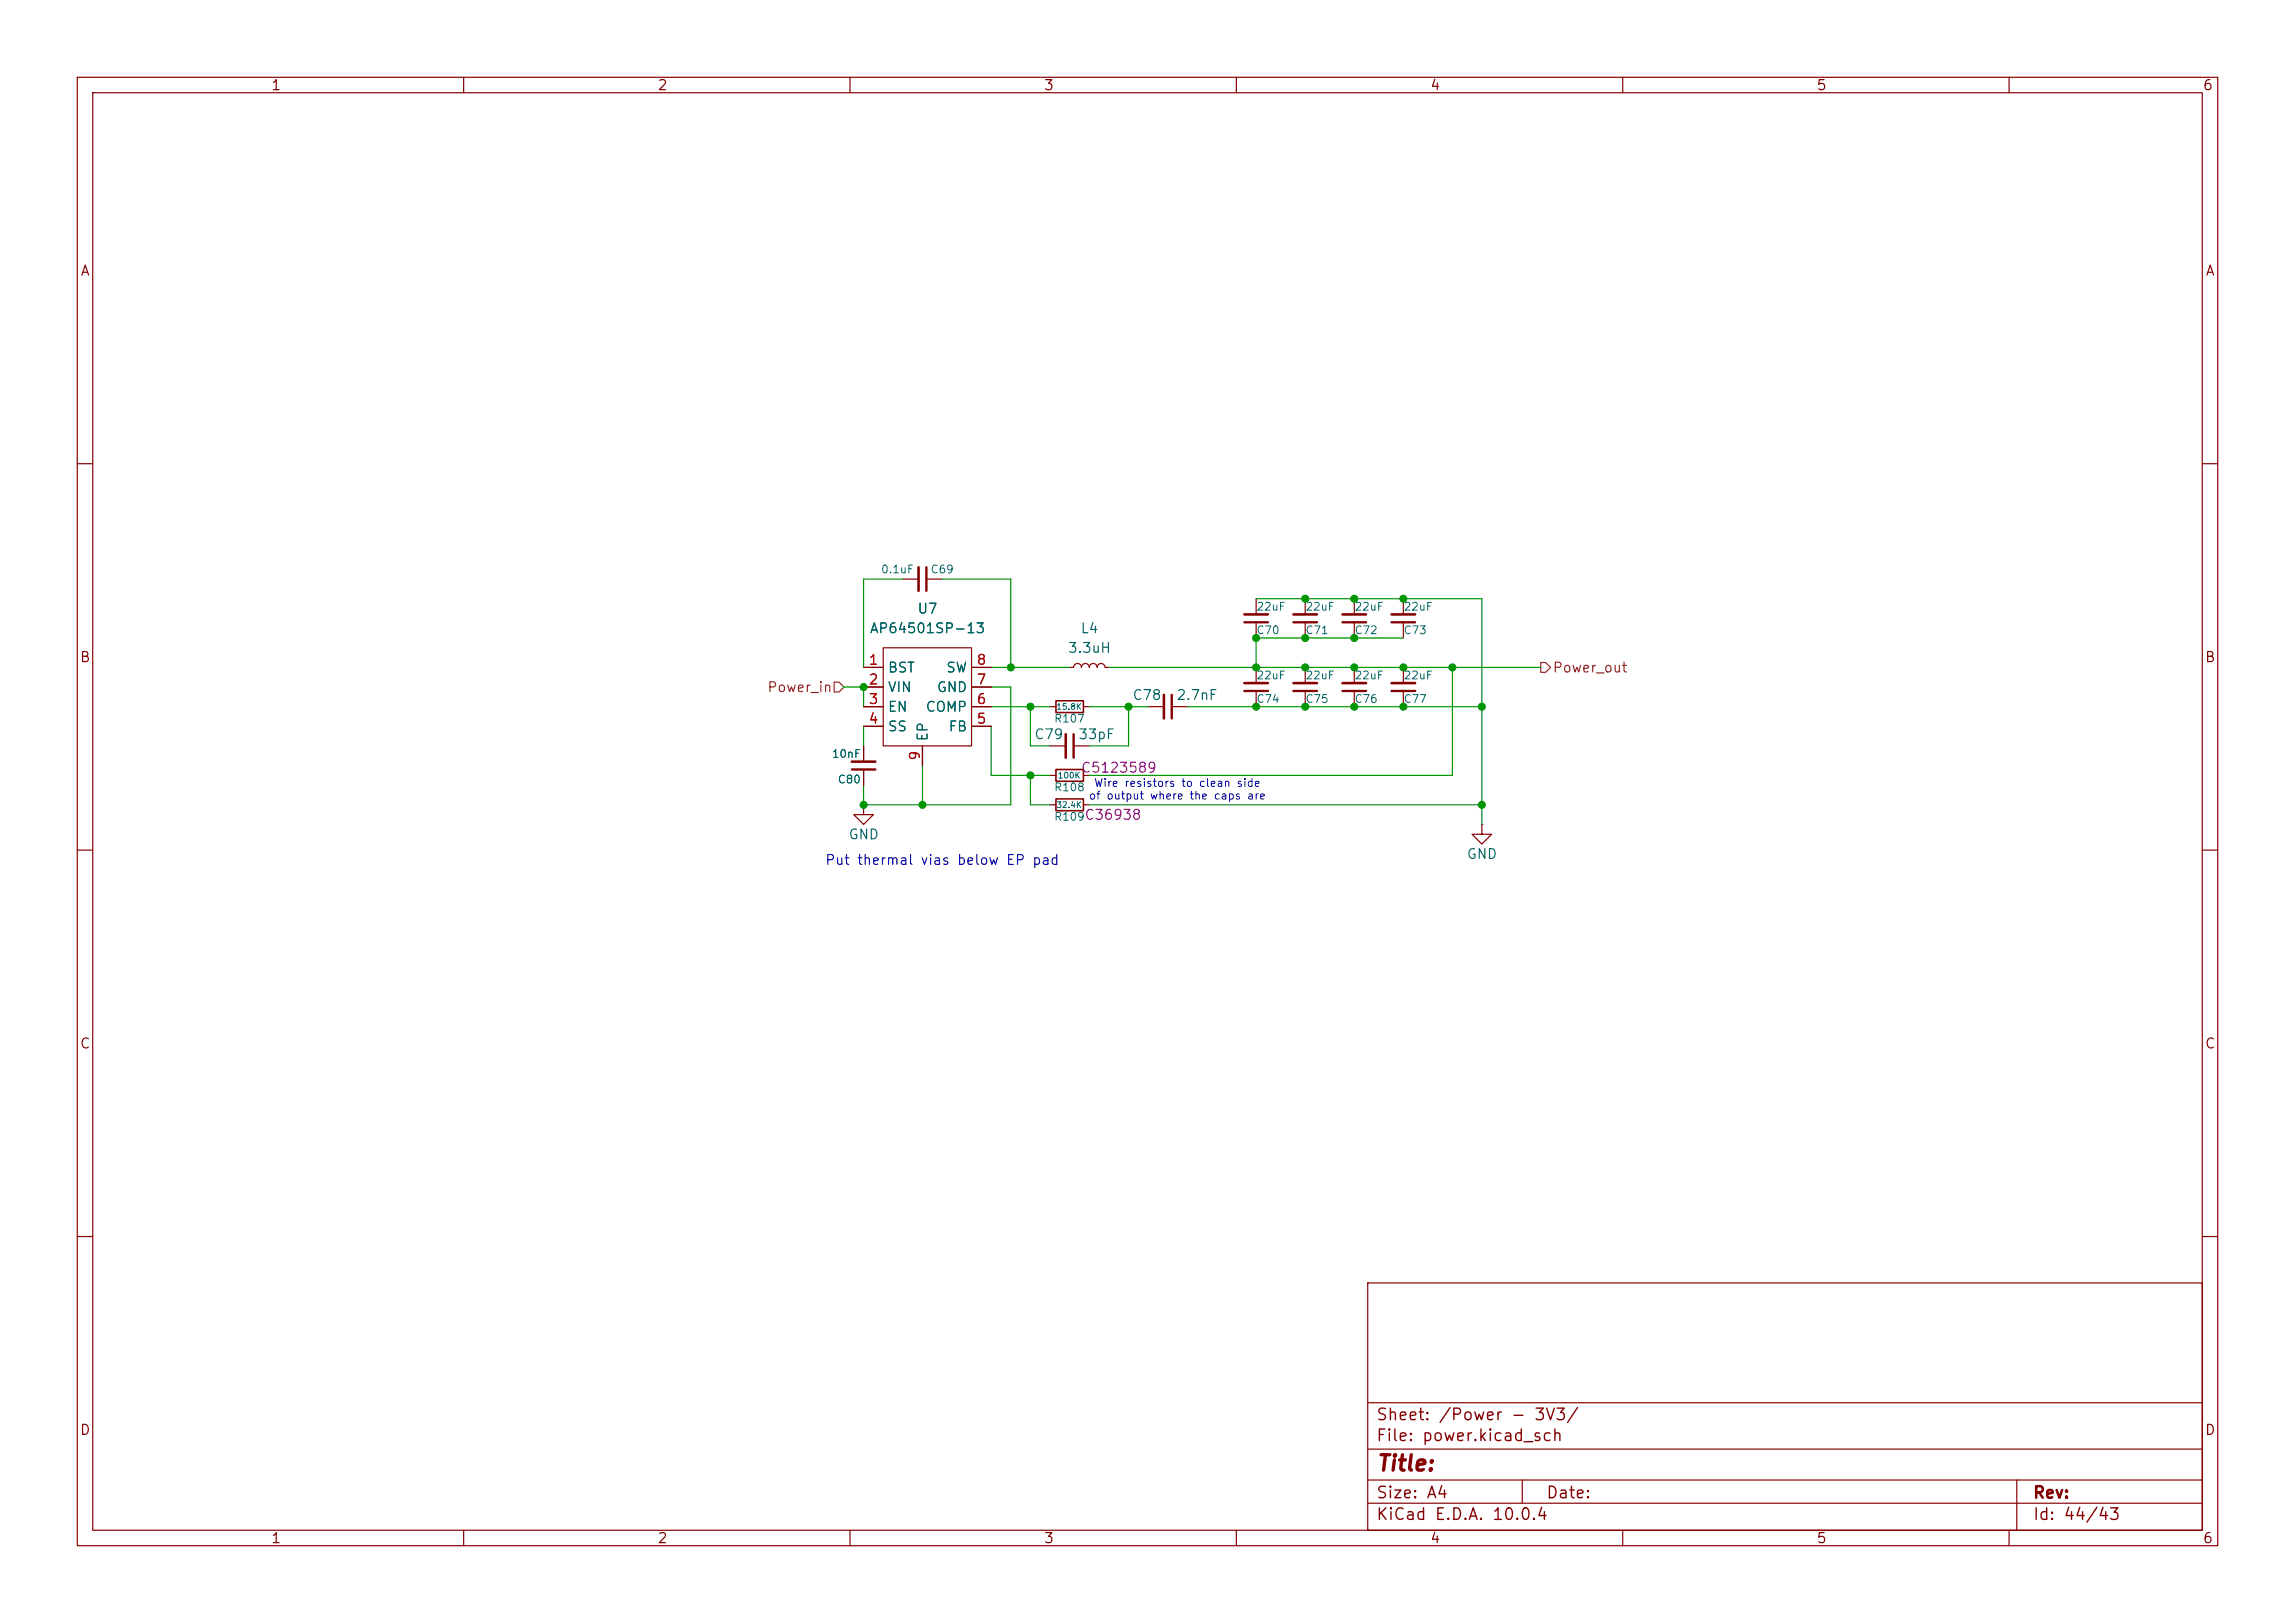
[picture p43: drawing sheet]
<svg xmlns="http://www.w3.org/2000/svg" width="297mm" height="210mm" viewBox="0 0 297 210" stroke-linecap="round" stroke-linejoin="round" font-family="sans-serif">
<defs><g id="words">
<text font-size="2" fill="#840000" x="178" y="190.8">Title:</text>
<g font-size="1.5" fill="#840000">
<text x="178" y="184.2">Sheet: /Power - 3V3/</text>
<text x="178" y="186.9">File: power.kicad_sch</text>
<text x="178" y="197.1">KiCad E.D.A. 10.0.4</text>
<text x="178" y="194.3">Size: A4</text>
<text x="200" y="194.3">Date:</text>
<text x="263" y="194.3">Rev:</text>
<text x="263" y="197.1">Id: 44/43</text>
</g>
<g font-size="1.3" fill="#840000">
<text x="35" y="12">1</text>
<text x="85" y="12">2</text>
<text x="135" y="12">3</text>
<text x="185" y="12">4</text>
<text x="235" y="12">5</text>
<text x="285" y="12">6</text>
<text x="10.3" y="36">A</text>
<text x="285.3" y="36">A</text>
<text x="10.3" y="86">B</text>
<text x="285.3" y="86">B</text>
<text x="10.3" y="136">C</text>
<text x="285.3" y="136">C</text>
<text x="10.3" y="186">D</text>
<text x="285.3" y="186">D</text>
<text x="35" y="200">1</text>
<text x="85" y="200">2</text>
<text x="135" y="200">3</text>
<text x="185" y="200">4</text>
<text x="235" y="200">5</text>
<text x="285" y="200">6</text>
</g>
<g font-size="1.3" fill="#006464">
<text x="112.5" y="82.3">AP64501SP-13</text>
<text x="118.6" y="79.7">U7</text>
<text x="139.7" y="82.3">L4</text>
<text x="114.8" y="87.3">BST</text>
<text x="114.8" y="89.9">VIN</text>
<text x="121.1" y="89.9">GND</text>
<text x="122.4" y="87.3">SW</text>
<text x="138.1" y="84.8">3.3uH</text>
<text x="114.8" y="92.4">EN</text>
<text x="114.8" y="95">SS</text>
<text x="119.7" y="92.4">COMP</text>
<text x="122.7" y="95">FB</text>
<text x="133.8" y="96">C79</text>
<text x="139.5" y="96">33pF</text>
<text x="146.5" y="90.9">C78</text>
<text x="152.2" y="90.9">2.7nF</text>
<text x="120.4" y="96" transform="rotate(-90 120.4 96)">EP</text>
<text x="109.7" y="108.9">GND</text>
<text x="189.7" y="111.5">GND</text>
</g>
<g font-size="1.3" fill="#725600">
<text x="99.2" y="89.9">Power_in</text>
<text x="200.9" y="87.3">Power_out</text>
</g>
<g font-size="1.3" fill="#a90000">
<text x="112.3" y="86.3">1</text>
<text x="112.3" y="88.9">2</text>
<text x="126.3" y="88.9">7</text>
<text x="126.3" y="86.3">8</text>
<text x="112.3" y="91.4">3</text>
<text x="112.3" y="94">4</text>
<text x="126.3" y="94">5</text>
<text x="126.3" y="91.4">6</text>
<text x="119.4" y="98.5" transform="rotate(-90 119.4 98.5)">9</text>
</g>
<g font-size="1.3" fill="#840084">
<text x="139.8" y="100.3">C5123589</text>
<text x="140.3" y="106.4">C36938</text>
</g>
<text font-size="1.3" fill="#0000c2" x="106.7" y="112.2">Put thermal vias below EP pad</text>
<g font-size="1" fill="#006464">
<text x="113.9" y="74.4">0.1uF</text>
<text x="120.4" y="74.4">C69</text>
<text x="162.5" y="79.3">22uF</text>
<text x="162.5" y="82.3">C70</text>
<text x="168.9" y="79.3">22uF</text>
<text x="168.9" y="82.3">C71</text>
<text x="175.2" y="79.3">22uF</text>
<text x="175.2" y="82.3">C72</text>
<text x="181.6" y="79.3">22uF</text>
<text x="181.6" y="82.3">C73</text>
<text x="162.5" y="88.2">22uF</text>
<text x="168.9" y="88.2">22uF</text>
<text x="175.2" y="88.2">22uF</text>
<text x="181.6" y="88.2">22uF</text>
<text x="136.3" y="93.7">R107</text>
<text x="162.5" y="91.2">C74</text>
<text x="168.9" y="91.2">C75</text>
<text x="175.2" y="91.2">C76</text>
<text x="181.6" y="91.2">C77</text>
<text x="107.6" y="98.3">10nF</text>
<text x="108.3" y="101.6">C80</text>
<text x="136.3" y="106.4">R109</text>
<text x="136.3" y="102.6">R108</text>
</g>
<g font-size="1" fill="#0000c2">
<text x="140.8" y="103.7">of output where the caps are</text>
<text x="141.5" y="102.1">Wire resistors to clean side</text>
</g>
<g font-size=".8" fill="#006464">
<text x="136.6" y="92">15.8K</text>
<text x="136.8" y="100.9">100K</text>
<text x="136.6" y="104.7">32.4K</text>
</g>
</g></defs>
<g fill="none" stroke="#840000" stroke-width=".15">
<path d="M10 10h277v190h-277zM12 12h273v186h-273zM60 10v2M110 10v2M160 10v2M210 10v2M260 10v2M10 60h2M116.8 74.9h2.1M119.9 74.9h2M162.6 77.5v2M168.9 77.5v2"/>
<path d="M175.3 77.5v2M181.6 77.5v2M285 60h2M111.8 91.4h2.5M111.8 86.4h2.5M111.8 96.5v2.1M111.8 99.6v2M111.8 88.9h2.5M111.8 94h2.5M114.3 83.8h11.4v12.7h-11.4zM119.4 96.5v2.6M125.7 91.4h2.6"/>
<path d="M125.7 86.4h2.6M125.7 88.9h2.6M125.7 94h2.6M135.9 91.4h.8M135.9 96.5h2M138.4 86.4h.5a.51 .51 0 0 1 .5-.5 .51 .51 0 0 1 .6 .5 .51 .51 0 0 1 .5-.5 .51 .51 0 0 1 .5 .5 .51 .51 0 0 1 .5-.5 .51 .51 0 0 1 .5 .5 .51 .51 0 0 1 .5-.5 .51 .51 0 0 1 .5 .5h.5M138.9 96.5h2.1M140.2 91.4h.8M148.6 91.4h2M151.6 91.4h2.1M162.6 80.5v2.1M162.6 86.4v2"/>
<path d="M162.6 89.4v2M168.9 80.5v2.1M168.9 86.4v2M168.9 89.4v2M175.3 80.5v2.1M175.3 86.4v2M175.3 89.4v2M181.6 80.5v2.1M181.6 86.4v2M181.6 89.4v2M10 110h2M111.8 104.1v1.3h1.2l-1.2 1.3-1.3-1.3h1.3"/>
<path d="M111.8 104.1h.1M135.9 104.1h.8M135.9 100.3h.8M140.2 104.1h.8M140.2 100.3h.8M191.8 106.7v1.3h1.2l-1.2 1.2-1.3-1.2h1.3M191.8 106.7h.1M285 110h2M10 160h2M177 166h108v32h-108zM285 160h2M60 198v2"/>
<path d="M110 198v2M160 198v2M177 194.5h108M177 191.5h108M177 187.5h108M177 181.5h108M197 191.5v3M210 198v2M260 198v2M261 191.5v6.5"/>
</g>
<path d="M136.7 90.7h3.5v1.5h-3.5zM136.7 99.6h3.5v1.5h-3.5zM136.7 103.4h3.5v1.5h-3.5z" fill="none" stroke="#840000" stroke-width=".2"/>
<path d="M119.9 73.4v3.1M110.2 99.6h3.1M138.9 95v3M151.6 89.9v3.1M161 80.5h3.1M161 89.4h3.1M167.4 80.5h3M167.4 89.4h3M173.7 80.5h3.1M173.7 89.4h3.1M180.1 80.5h3M180.1 89.4h3" fill="none" stroke="#840000" stroke-width=".3"/>
<path d="M118.9 73.4v3.1M161 79.5h3.1M167.4 79.5h3M173.7 79.5h3.1M180.1 79.5h3M110.2 98.6h3.1M137.9 95v3M150.6 89.9v3.1M161 88.4h3.1M167.4 88.4h3M173.7 88.4h3.1M180.1 88.4h3" fill="none" stroke="#840000" stroke-width=".33"/>
<path d="M107.9 88.3h.7l.6 .6-.6 .6h-.7zM199.4 85.7h.6l.7 .7-.7 .6h-.6z" fill="none" stroke="#725600" stroke-width=".15"/>
<g fill="none" stroke="#009600" stroke-width=".15">
<path d="M116.8 74.9h-5v11.5M121.9 74.9h8.9v11.5M162.6 77.5h29.2v29.2M109.2 88.9h2.6v2.5M111.8 94v2.5M119.4 99.1v5M128.3 91.4h7.6M128.3 88.9h2.5v15.2h-19v-2.5M128.3 94v6.3h7.6M128.3 86.4h10.1M133.3 91.4v5.1h2.6M141 91.4h7.6"/>
<path d="M143.5 86.4h55.9M146 91.4v5.1h-5M153.7 91.4h38.1M181.6 82.6h-19v3.8M188 86.4v13.9h-47M133.3 100.3v3.8h2.6M141 104.1h50.8"/>
</g>
<g fill="#009600" stroke="#009600" stroke-width=".13">
<circle cx="146" cy="91.4" r=".46"/>
<circle cx="133.3" cy="100.3" r=".46"/>
<circle cx="188" cy="86.4" r=".46"/>
<circle cx="175.3" cy="91.4" r=".46"/>
<circle cx="181.6" cy="86.4" r=".46"/>
<circle cx="168.9" cy="86.4" r=".46"/>
<circle cx="168.9" cy="91.4" r=".46"/>
<circle cx="175.3" cy="86.4" r=".46"/>
<circle cx="175.3" cy="77.5" r=".46"/>
<circle cx="175.3" cy="82.6" r=".46"/>
<circle cx="168.9" cy="77.5" r=".46"/>
<circle cx="168.9" cy="82.6" r=".46"/>
<circle cx="162.6" cy="86.4" r=".46"/>
<circle cx="162.6" cy="82.6" r=".46"/>
<circle cx="162.6" cy="91.4" r=".46"/>
<circle cx="181.6" cy="77.5" r=".46"/>
<circle cx="181.6" cy="91.4" r=".46"/>
<circle cx="191.8" cy="91.4" r=".46"/>
<circle cx="191.8" cy="104.1" r=".46"/>
<circle cx="119.4" cy="104.1" r=".46"/>
<circle cx="111.8" cy="104.1" r=".46"/>
<circle cx="133.3" cy="91.4" r=".46"/>
<circle cx="130.8" cy="86.4" r=".46"/>
<circle cx="111.8" cy="88.9" r=".46"/>
</g>
<use href="#words"/>
</svg>
